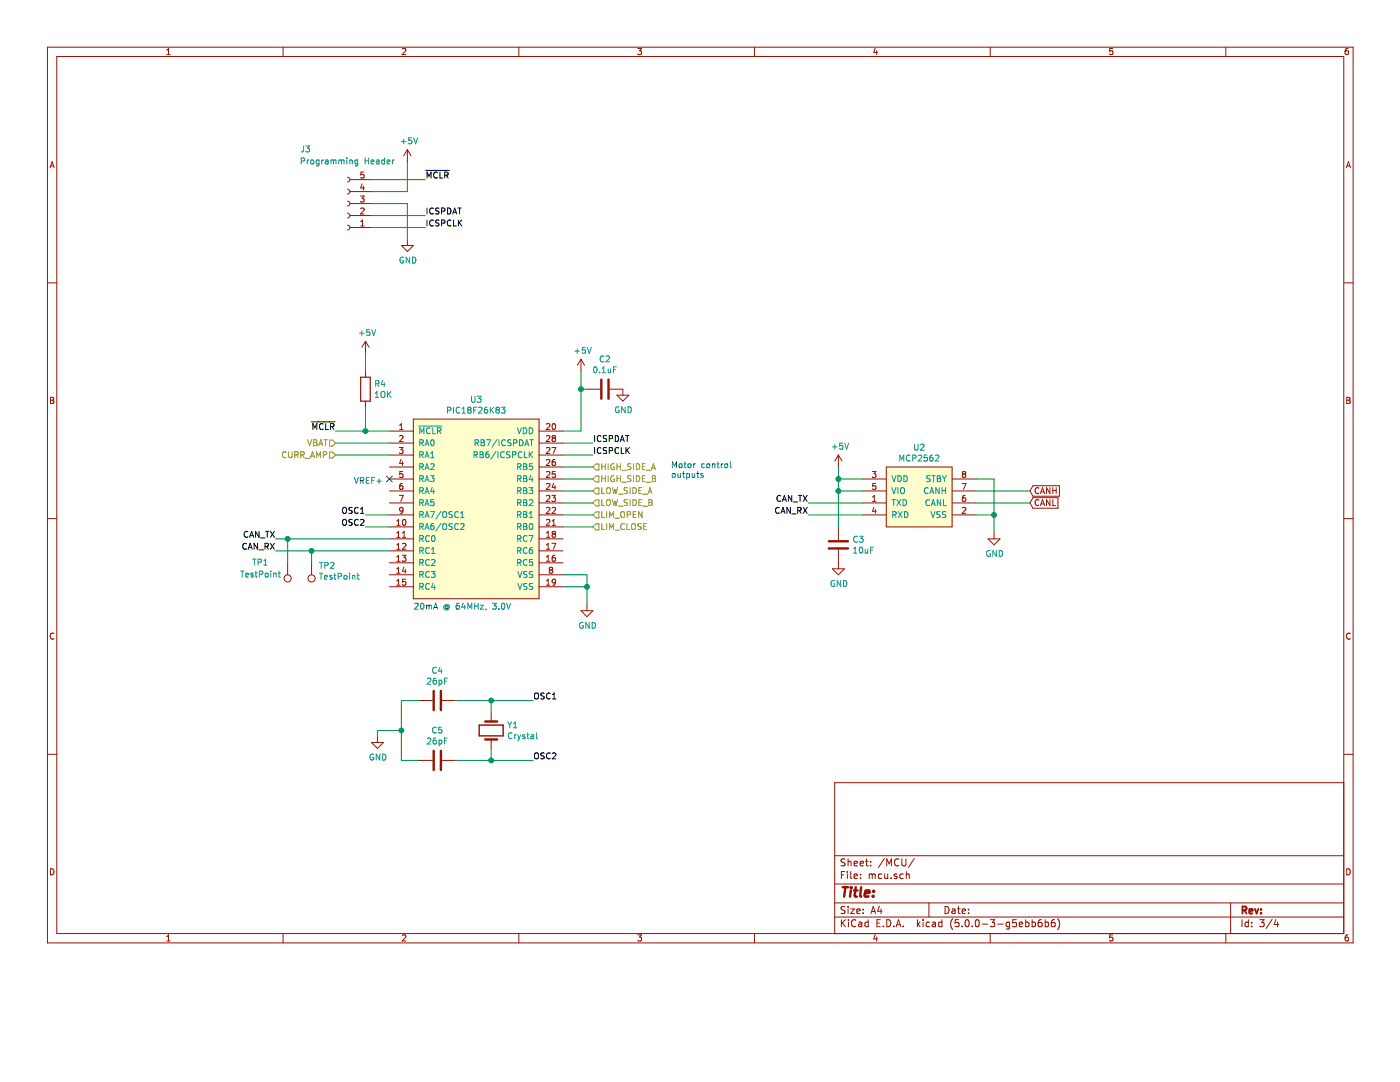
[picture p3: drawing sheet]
<svg xmlns="http://www.w3.org/2000/svg" width="279mm" height="216mm" viewBox="0 0 279 216" stroke-linecap="round" stroke-linejoin="round" font-family="sans-serif">
<g fill="#fffecd" stroke="#fffecd" stroke-width=".2">
<path d="M82.5 83.6h25.1v35.9h-25.1z" fill-rule="evenodd"/>
<path d="M176.9 93.2h13.1v11.9h-13.1z" fill-rule="evenodd"/>
</g>
<g fill="none" stroke="#981200" stroke-width=".2">
<path d="M9.5 9.4h260.5v178.7h-260.5zM11.3 11.3h256.9v175h-256.9zM33.3 10.9h.7M33.3 10l.3-.3v1.2M56.5 9.4v1.9M80.3 9.8l.5-.1 .2 .3-.8 .9h.8M103.5 9.4v1.9M127.3 9.7h.7l-.4 .4 .4 .2v.5l-.2 .1-.5-.1M150.6 9.4v1.9M174.7 9.6l-.3 .9h.7M175 10.1v.8M197.6 9.4v1.9"/>
<path d="M222.1 9.7h-.6l-.1 .6 .6-.1 .1 .6-.2 .1-.5-.1M244.6 9.4v1.9M269 9.7h-.3l-.2 .3-.1 .7 .3 .2 .4-.1-.1-.6-.3-.1-.3 .3M10 33.5l.4-1.2 .4 1.2M10.1 33.1h.6M69.4 35.4a.48 .48 0 0 1 .4 .4 .48 .48 0 0 1-.4 .5M69.4 37.8a.48 .48 0 0 1 .4 .4 .48 .48 0 0 1-.4 .5M69.8 35.8h4.3M69.8 38.2h4.3M71.9 39.1h.8l-.4 .5 .3 .1 .1 .4-.3 .2-.5-.1M72.3 36.7l-.3 .8h.7M72.6 37.1v.8"/>
<path d="M72.6 34.3h-.5l-.1 .6 .4-.1 .3 .2v.3l-.3 .2-.4-.1M81.3 29.9l-.7 1.2M81.3 29.9v2.4M81.3 29.9l.7 1.2M268.7 33.5l.4-1.2 .4 1.2M268.8 33.1h.6M9.5 56.4h1.8M69.4 40.1a.48 .48 0 0 1 .4 .5 .48 .48 0 0 1-.4 .5M69.4 42.5a.48 .48 0 0 1 .4 .5 .48 .48 0 0 1-.4 .5M69.4 44.9a.48 .48 0 0 1 .4 .5 .48 .48 0 0 1-.4 .5M69.8 40.6h4.3M69.8 43h4.3"/>
<path d="M69.8 45.4h4.3M72 45.1h.7M72 44.2l.3-.3v1.2M72 41.6l.4-.1 .3 .3-.8 .9h.8M80.1 49h2.4l-1.2 1.2zM81.3 47.8v1.2M268.2 56.4h1.8M10.1 79.3h.4l.2 .2-.2 .4 .3 .2-.3 .4h-.4zM10.1 79.9h.4M72.9 68.1v2.4M72.9 74.1v1.2M72.9 68.1l-.7 1.2"/>
<path d="M72.9 68.1l.8 1.2M115.9 71.7l-.7 1.2M115.9 71.7v2.4M115.9 71.7l.8 1.2M117.1 77.7h2.7M121.7 77.7h2.6v1.2M123.1 78.9h2.4l-1.2 1.1zM268.8 79.3h.4l.2 .2-.2 .4 .3 .2-.2 .4h-.5zM268.8 79.9h.4M72.9 80v1.2M77.7 86h4.8M77.7 88.4h4.8"/>
<path d="M77.7 98h4.8M77.7 95.6h4.8M77.7 93.2h4.8M77.7 90.8h4.8M79.7 89.3h.7l-.4 .4 .4 .2v.4l-.2 .2-.5-.1M79.7 98.9h.8l-.5 1.1M79.7 85.7h.7M79.7 84.8l.4-.3v1.2M79.7 87l.5-.1 .2 .3-.7 .9h.7M80 91.6l-.3 .9h.8M80.3 92.1v.8M80.3 96.5h-.2a.74 .74 0 0 0-.1 1.2l.3-.1 .1-.4-.2-.3h-.2l-.3 .3"/>
<path d="M80.4 94.1h-.6l-.1 .5 .5-.1 .2 .3v.3l-.2 .2-.5-.2M82.5 83.6h25.1v35.9h-25.1zM107.6 86h4.8M107.6 88.4h4.8M107.6 98h4.8M107.6 95.6h4.8M107.6 93.2h4.8M107.6 90.8h4.8M109 84.6l.5-.1 .2 .3-.7 .9h.7M109 87l.5-.1 .2 .3-.7 .9h.7M109 89.4l.5-.1 .2 .3-.7 .9h.7M109 91.8l.5-.1 .2 .3-.7 .9h.7"/>
<path d="M109 94.2l.5-.1 .2 .3-.7 .9h.7M109 96.6l.5-.1 .2 .3-.7 .9h.7M109 99l.5-.1 .2 .3-.7 .8h.7M110.1 98.9h.8l-.4 .4 .3 .1 .1 .4-.3 .2-.5-.1M110.1 89.3h.8l-.5 1.2M110.3 84.6l.2-.1a.63 .63 0 0 1 .4 .6 .63 .63 0 0 1-.4 .6l-.3-.4zM110.4 87.4l-.2-.2 .2-.3h.2l.3 .2-.3 .3M110.4 87.4l-.2 .2v.4l.2 .1h.4l.1-.2v-.3l-.3-.2M110.4 87.4h.2M110.5 96.4l-.3 .9h.7M110.8 91.7l-.4 .1-.2 .4v.6h.6l.1-.1-.1-.5-.4-.1-.2 .3M110.8 96.9v.8"/>
<path d="M110.8 94.1h-.6v.5l.4-.1 .3 .3v.3l-.3 .2-.4-.2M167.3 90.8l-.7 1.2M167.3 90.8v2.4M167.3 90.8l.7 1.2M172.1 98h4.8M172.1 95.6h4.8M174.1 94.1h.7l-.4 .4 .4 .1v.5l-.2 .2-.5-.2M174.1 99.2l.4-.3v1.1M174.8 96.5h-.6l-.1 .5 .5-.1 .2 .3v.2l-.2 .3-.5-.2M176.9 93.2h13.1v11.9h-13.1zM190 98h4.8M190 95.6h4.8"/>
<path d="M192 96.5h.8l-.5 1.2M192.3 94.6l-.3-.2 .3-.3h.2l.2 .2-.2 .3M192.3 94.6l-.3 .2v.3l.3 .2 .3-.1 .1-.1v-.3l-.2-.2M192.3 94.6h.2M192.6 98.9h-.2a.74 .74 0 0 0-.1 1.1h.3l.1-.5-.2-.2h-.2l-.3 .2M206.1 99.3h5v2.1h-5l-.5-1zM206.1 96.9h5.3v2.1h-5.3l-.5-1zM207.3 97.4a.53 .53 0 0 0-.7 .5 .53 .53 0 0 0 .7 .5M207.3 99.8a.53 .53 0 0 0-.7 .5 .53 .53 0 0 0 .7 .5M207.7 98.5l.4-1.2 .4 1.2M207.8 98.2h.5M209.5 97.3v1.2l-.7-1.2v1.2"/>
<path d="M209.5 99.7v1.2l-.7-1.2v1.2M210.1 97.3v1.2M210.1 99.7v1.2h.6M210.1 97.9h.7M210.8 97.3v1.2M9.5 103.5h1.8M57.4 112.3v2.4M62.2 112.3v2.4M77.7 105.1h4.8M77.7 107.5h4.8M77.7 109.9h4.8M77.7 112.3h4.8"/>
<path d="M77.7 114.7h4.8M77.7 117.1h4.8M77.7 102.7h4.8M77.7 100.4h4.8M79.2 104.8h.7M79.2 104l.3-.4v1.2M79.2 106.4l.3-.4v1.2M79.2 108.7l.3-.3v1.2M79.2 111.1l.3-.3v1.2M79.2 113.5l.3-.3v1.2M79.2 115.9l.3-.3v1.2M79.2 107.2h.7"/>
<path d="M79.2 109.6h.7M79.2 112h.7M79.2 114.4h.7M79.2 116.8h.7M80.3 110.8h.7l-.4 .5 .3 .1 .1 .4-.2 .2-.5-.1M80.3 108.5l.5-.1 .2 .3-.7 .9h.7M80.3 107.2h.7M80.3 106.4l.4-.4v1.2M80.4 103.8l.2-.2a.63 .63 0 0 1 .4 .6 .63 .63 0 0 1-.4 .6l-.3-.4zM80.4 101.8l-.2 .2-.3-.1-.2-.1 .1-.4 .4-.2 .2 .3-.1 .8-.4 .1M80.6 113.1l-.3 .9h.8M80.9 113.6v.8"/>
<path d="M80.9 115.6h-.5l-.1 .6 .5-.2 .2 .3v.3l-.2 .2-.5-.1M107.6 105.1h4.8M107.6 107.5h4.8M107.6 109.9h4.8M107.6 112.3h4.8M107.6 114.7h4.8M107.6 117.1h4.8M107.6 102.7h4.8M107.6 100.4h4.8M109 103.8l.5-.2 .2 .4-.7 .8h.7M109 107.2h.7M109 109.6h.7"/>
<path d="M109 112h.7M109 116.8h.7M109 106.4l.4-.4v1.2M109 108.7l.4-.3v1.2M109 111.1l.4-.3v1.2M109 115.9l.4-.3v1.2M109 101.4l.5-.2 .2 .4-.7 .8h.7M109.9 113.7l-.3 .2v.3l.3 .2 .3-.1 .1-.1v-.3l-.2-.2M109.9 113.7l-.3-.2 .3-.3h.2l.2 .2-.2 .3M109.9 113.7h.2M110.1 108.4h.8l-.5 1.2M110.2 104.8h.7"/>
<path d="M110.2 101.4l.4-.2 .3 .4-.8 .8h.8M110.2 104l.3-.4v1.2M110.4 106.5l-.2 .3v.3l.2 .1h.4l.1-.2v-.2l-.3-.3M110.4 106.5l-.2-.2 .2-.3h.2l.3 .3-.3 .2M110.4 106.5h.2M110.8 110.8l-.4 .1-.2 .4v.6h.6l.1-.1-.1-.5h-.4l-.2 .2M110.9 116.1l-.3 .2h-.3l-.1-.6 .4-.1 .3 .2-.1 .7-.2 .2-.3 .1M166.1 113.5h2.4l-1.2 1.2zM167.3 105.1v2.7M167.3 109.7v3.8M172.1 102.7h4.8M172.1 100.4h4.8"/>
<path d="M174.1 100h.7M174.4 101.2l-.3 .8h.8M174.7 101.6v.8M190 102.7h4.8M190 100.4h4.8M192 101.4l.5-.2 .2 .4-.7 .8h.7M197.2 107.5h2.4l-1.2 1.2zM198.4 106.3v1.2M207.7 100.9l.4-1.2 .4 1.2M207.8 100.5h.5M268.2 103.5h1.8M10.8 126.4a.54 .54 0 0 0-.8 .5 .54 .54 0 0 0 .8 .5"/>
<path d="M83.7 139.8h2.6M88.2 139.8h2.7M115.9 121.9h2.4l-1.2 1.2zM117.1 120.7v1.2M269.5 126.4a.54 .54 0 0 0-.8 .5 .54 .54 0 0 0 .8 .5M9.5 150.5h1.8M74.1 148.1h2.4l-1.2 1.2zM75.3 147v1.1M83.7 151.7h2.6M88.2 151.7h2.7M98 142.2v1.8M98 147.5v1.8"/>
<path d="M268.2 156.2h-101.6v30.1M268.2 150.5h1.8M10.1 173.4a.62 .62 0 0 1 .7 .6 .62 .62 0 0 1-.7 .6zM166.6 176.4h101.6M166.6 170.8h101.6M167.9 174.6h.5M168.6 173.9h-.7v1.4M168.6 171.4h-.5l-.3 .2 .2 .4 .6 .3v.4l-.2 .1-.6-.1M169.1 173.9v.1M169.1 174.4v.9M169.3 171.4v1.4M169.3 172l.1-.1h.4l.1 .9"/>
<path d="M169.8 173.9v1.2l.2 .2M170.4 172.3l.7-.1v-.3h-.4l-.3 .1 .1 .7h.6M170.4 174.9l.7-.2v-.2l-.4-.1-.3 .2 .1 .6h.6M171.7 172.3l.6-.1v-.3h-.4l-.2 .1v.7h.6M171.7 175.2v.1M171.7 174.5v.1M172.7 171.9h.6M172.9 171.4v1.2l.4 .2M173.5 174.5l.4-.1 .2 .2M173.5 174.4v.9M173.7 172.7v.1M173.7 171.9v.1"/>
<path d="M174.1 174.6l.2-.2 .3 .1 .1 .8M174.1 174.6v.7M176 174.5l-.4-.1-.3 .2v.6l.3 .1 .4-.1M176.5 171.3l-1.2 1.8M176.6 174.4v.8l.4 .1 .2-.1M177 172.8v-1.4l.5 1 .4-1v1.4M177.2 174.4v.9M177.8 175.2v.1M179 174.5l-.4-.1-.1 .2v.2l.5 .1v.3h-.5M179.4 171.5a.67 .67 0 0 0-1 .5 .67 .67 0 0 0 .7 .8l.3-.1M180 171.4v1.1l.3 .3h.2l.3-.3v-1.1M180.3 174.5l-.4-.1-.3 .2v.6l.3 .1 .4-.1"/>
<path d="M180.9 174.5l.2-.1 .3 .1 .1 .8M180.9 173.9v1.4M182.5 171.3l-1.2 1.8M268.8 173.4a.62 .62 0 0 1 .7 .6 .62 .62 0 0 1-.7 .6zM33.3 186.9l.3-.4v1.3M33.3 187.8h.7M56.5 186.3v1.8M80.3 186.6l.5-.1 .2 .4-.8 .9h.8M103.5 186.3v1.8M127.3 186.5h.7l-.4 .5 .4 .1v.5l-.2 .2-.5-.2M150.6 186.3v1.8M166.6 183h101.6"/>
<path d="M166.6 180.2h101.6M167.9 183.5v1.4M168.1 184.1l.6 .8M168.6 181l-.5-.1-.3 .2 .2 .4 .6 .3v.4l-.2 .1-.6-.1M168.7 183.5l-.8 .8M169.3 180.9v.1M169.3 181.4v.9M169.3 183.5v.2M169.3 184v.9M169.8 181.4h.7l-.7 .9h.7M170.8 183.7a.56 .56 0 0 0-.7-.1 .56 .56 0 0 0-.2 .7 .53 .53 0 0 0 .3 .6 .53 .53 0 0 0 .6-.1M171 181.8l.7-.1-.1-.3h-.4l-.2 .2 .1 .6h.5"/>
<path d="M171.4 184.1h.5l.1 .8M172 184.3l-.5 .1-.2 .2 .2 .3 .5-.1M172.3 181.4v.2M172.3 182.2v.1M173.3 184.1l-.4-.1-.3 .3 .1 .5 .2 .1 .4-.1M173.3 183.5v1.4M173.8 182.3l.5-1.4 .5 1.4M173.9 181.9h.7M174.7 186.5l-.3 .9h.7M175 187v.8M175 184.2h.5M175.5 180.8l-.3 1h.8"/>
<path d="M175.7 183.5h-.7v1.4h.7M175.8 181.4v.9M176.3 184.8v.1M177 183.5a.71 .71 0 0 1 .8 .7 .71 .71 0 0 1-.8 .7zM178.4 184.8v.1M178.9 184.9l.4-1.4 .5 1.4M179 184.5h.6M180.3 184.8v.1M183.1 183.5v1.4M183.2 184.4l.4 .5M183.6 184l-.5 .5M184.2 183.5v.2"/>
<path d="M184.2 184v.9M185.4 180.2v2.8M185.5 184.1l-.4-.1-.3 .3 .1 .5 .2 .1 .4-.1M186.1 184.1h.5l.1 .8M186.7 184.3l-.7 .3 .2 .3 .5-.1M188 184.1l-.4-.1-.3 .3 .1 .5 .2 .1 .4-.1M188 183.5v1.4M188.6 180.9a.71 .71 0 0 1 .8 .7 .71 .71 0 0 1-.8 .7zM190 181.4h.5l.1 .9M190.1 183.3a1.61 1.61 0 0 0 0 2.2M190.6 181.7l-.5 .1-.2 .2 .2 .3 .5-.1M191.1 181.4h.5"/>
<path d="M191.3 180.9v1.2l.3 .2M191.3 183.5h-.6l-.1 .7 .7-.1 .1 .2-.1 .5-.2 .1-.5-.1M192 184.8v.1M192 181.8l.7-.1-.1-.3h-.4l-.2 .2 .1 .6h.5M192.7 183.7l.3-.2a.76 .76 0 0 1 .4 .7 .76 .76 0 0 1-.4 .7l-.3-.1-.1-.4zM193.3 182.2v.1M193.3 181.4v.2M194 184.8v.1M194.7 183.7l.4-.2a.8 .8 0 0 1-.1 1.4l-.3-.1-.1-.4zM196 184.4h1.1M197.6 186.3v1.8M197.6 183.5h.9l-.5 .6 .5 .1v.6l-.3 .1-.6-.1"/>
<path d="M199.1 184.4h1.1M201.5 184.1l-.4-.1-.3 .3 .1 .5 .2 .1 .4-.1M201.5 184l-.1 1.3-.2 .1-.3-.1M202.8 183.5h-.7v.7l.7-.1v.7l-.2 .1-.5-.1M203.4 184.5l.7-.2-.1-.2-.4-.1-.2 .2 .1 .6h.5M204.7 184.1l.4-.1 .3 .3-.2 .5h-.5M204.7 183.5v1.4M206 184.1l.4-.1 .2 .3v.5l-.2 .1-.4-.1M206 183.5v1.4M207.8 183.5l-.4 .1a1.04 1.04 0 0 0-.1 1.2l.4 .1 .2-.1 .1-.5-.3-.2h-.4l-.1 .2M208.6 184.1l.4-.1 .3 .3-.2 .5h-.5M208.6 183.5v1.4"/>
<path d="M210.5 183.5l-.4 .1a1.09 1.09 0 0 0-.2 1.2l.4 .1 .2-.1 .1-.5-.3-.2h-.4l-.1 .2M211.1 183.3a1.61 1.61 0 0 1 0 2.2M222.1 186.5h-.6l-.1 .6 .6-.1 .1 .6-.2 .2-.5-.2M244.6 186.3v1.8M245.6 180.2v6.1M247.9 183.5v1.4M249.1 184.1l-.4-.1-.2 .3 .1 .5h.5M249.1 183.5v1.4M249.8 184.8v.1M249.8 184.1v.1M251.4 183.5h.9l-.5 .6 .4 .1v.6l-.2 .1-.6-.1M253.9 183.4l-1.2 1.9"/>
<path d="M254.6 183.4l-.3 1.1h.9M255 184v.9M269 186.5l-.3 .1-.2 .2-.1 .7 .3 .3 .4-.2-.1-.6h-.3l-.3 .2"/>
<circle cx="57.4" cy="115.4" r=".72"/>
<circle cx="62.2" cy="115.4" r=".72"/>
</g>
<g fill="none" stroke="#009596" stroke-width=".2">
<path d="M60.1 32.1h.6l.1-.2-.1-.3-.6-.1v1.2M60.6 29.1v.9l-.2 .3h-.3M61 29.1h.8l-.4 .5 .3 .1 .1 .4-.3 .2-.5-.1M61.3 31.9v.8M61.7 31.9l-.4 .2M62.1 32l.3-.1 .2 .2-.1 .6-.4-.1zM63.7 32l-.4-.1-.2 .2 .1 .6h.5M63.7 31.9v1l-.3 .2-.3-.1M64.2 31.9v.8M64.6 31.9l-.4 .2M65 32h.4l.1 .7M65.5 32.2l-.6 .2 .1 .3h.5"/>
<path d="M66.1 32l.3-.1 .2 .2M66.1 31.9v.8M66.6 32.1l.1-.2 .3 .1 .1 .7M66.6 32.1v.6M67.6 32l.4-.1 .2 .2M67.6 31.9v.8M68.2 32.1l.1-.2 .3 .1 .1 .7M68.2 32.1v.6M69.2 31.5v.1M69.2 31.9v.8M69.8 32h.5v.7M69.8 31.9v.8"/>
<path d="M71.4 32l-.4-.1-.2 .2 .1 .6h.5M71.4 31.9l-.1 1.1-.1 .1-.3-.1M72.9 31.5v1.2M72.9 32.1h.7M73.6 31.5v1.2M74.1 32.3l.5-.1v-.2l-.4-.1-.1 .2v.6h.5M75.2 32h.4l.1 .7M75.7 32.2l-.6 .2 .2 .3h.4M76.7 32l-.3-.1-.2 .2 .1 .6h.4M76.7 31.5v1.2M77.3 32.3l.5-.1v-.2l-.4-.1-.1 .2v.6h.5M78.3 31.9v.8"/>
<path d="M78.7 31.9l-.4 .2M80.1 28.2h.9M80.6 27.8v.9M82.2 27.5h-.6l-.1 .6 .2-.1h.4l.1 .6-.2 .1-.5-.1M82.6 27.5l.3 1.2 .5-1.2M80.5 51.4a.55 .55 0 0 0-.7 .5 .55 .55 0 0 0 .7 .5l.1-.4h-.3M81.8 51.3v1.2l-.7-1.2v1.2M82.3 51.3a.6 .6 0 0 1 .7 .6 .6 .6 0 0 1-.7 .6zM71.7 66.5h.9M72.2 66v.9M73.8 65.7h-.6v.6l.1-.1 .4 .1 .1 .5-.2 .1-.4-.1M74.2 65.7l.4 1.2 .4-1.2"/>
<path d="M74.9 79.3h.7M74.9 78.4l.3-.3v1.2M75 76.6l.6-.1v-.4l-.6-.2v1.2M75.3 76.6l.3 .5M76.1 78.3l.2-.2a.41 .41 0 0 1 .5 .4v.6l-.5 .2-.2-.2zM76.4 75.9l-.3 .8h.7M76.7 76.3v.8M77.3 78.1v1.2M77.5 78.6l.5 .7M78 78.1l-.7 .7M94.1 79.1v.9l.2 .3 .4-.1 .1-.2v-.9M95.3 79.1h.7l-.4 .4 .3 .1v.5l-.1 .2-.5-.2"/>
<path d="M114.8 70.1h.9M115.2 69.6v.9M116.8 69.3h-.6v.6l.2-.1h.4v.6l-.2 .1-.4-.1M117.2 69.3l.4 1.2 .4-1.2M118.6 73.3l.1-.1a.63 .63 0 0 1 .5 .6 .63 .63 0 0 1-.5 .6l-.2-.5zM119.6 74.3v.1M120.2 74.4h.6M120.2 73.5l.3-.3v1.2M120.5 71.1a.53 .53 0 0 0-.7 .5 .53 .53 0 0 0 .7 .5M121 71.1l.4-.1 .3 .3-.8 .9h.8M121.4 73.6v.7h.5M121.9 73.6v.8"/>
<path d="M122.4 73.8h.5M123 73.2h-.6v1.2M83.5 85h4.7M83.8 86.5v-1.1l.4 .8 .4-.8v1.1M83.8 88.4l.6-.1v-.4l-.6-.2v1.2M83.8 90.8l.6-.1v-.4l-.6-.2v1.2M83.8 93.1l.6-.1v-.4l-.6-.1v1.2M83.8 95.5l.6-.1v-.4l-.6-.1v1.2M83.8 97.9l.6-.1v-.4l-.6-.1v1.2M84.1 88.4l.4 .5M84.1 90.8l.4 .5M84.1 93.1l.4 .6"/>
<path d="M84.1 95.5l.4 .6M84.1 97.9l.4 .6M84.8 88.9l.4-1.2 .4 1.2M84.8 91.3l.4-1.2 .4 1.2M84.8 93.7l.4-1.2 .4 1.2M84.8 96.1l.4-1.2 .4 1.2M84.8 98.5l.4-1.2 .4 1.2M84.9 88.6h.6M84.9 91h.6M84.9 93.4h.6M84.9 95.8h.6M84.9 98.2h.6"/>
<path d="M85.8 85.5a.53 .53 0 0 0-.7 .4 .53 .53 0 0 0 .7 .5M85.9 94.9h.7l-.4 .5 .4 .1-.1 .6-.6-.1M86 92.6l.4-.1 .2 .4-.7 .8h.7M86 91.3h.6M86 90.5l.3-.4v1.2M86.1 87.9l.1-.2a.65 .65 0 0 1 .4 .6 .65 .65 0 0 1-.4 .6l-.2-.4zM86.2 97.3l-.2 .8h.7M86.4 85.4v1.1h.5M86.5 97.7v.8M86.6 99.7h-.6v.6l.1-.2 .4 .1 .1 .6-.2 .1-.4-.1M87.3 86l.6-.1 .1-.1-.1-.3-.6-.1v1.1M87.6 86l.4 .5"/>
<path d="M89.3 81.9l.6-.1 .1-.2-.1-.2-.6-.2v1.2M90.5 81.2v1.2M91.8 81.4a.53 .53 0 0 0-.7 0 .53 .53 0 0 0 0 .7l.3 .3 .4-.1M92.2 82.4h.7M92.2 81.6l.4-.4v1.2M93.6 81.8l-.3-.3 .3-.3h.2l.2 .3-.2 .3M93.6 81.8l-.3 .2v.2l.3 .2h.3l.1-.2v-.2l-.2-.2M93.6 81.8h.2M94.5 81.8h.4M94.6 90.8l.6-.1v-.4l-.6-.2v1.2M94.8 88.4l.6-.1 .1-.2-.1-.2-.6-.2v1.2M94.9 90.8l.4 .5"/>
<path d="M95.1 88.4l.4 .5M95.1 81.2h-.6v1.2M95.5 81.4l.5-.2 .2 .4-.8 .8h.8M95.8 90.1h.4l.2 .3-.2 .3 .3 .2-.2 .4h-.5zM95.8 90.7h.4M96 87.7l.6 .2v.2l-.2 .2 .3 .2-.1 .4h-.6zM96 88.3h.4M97.1 87.7h.8l-.5 1.2M97.2 81.2h-.2a.74 .74 0 0 0-.1 1.2l.4-.1v-.5l-.4-.1-.3 .2M97.5 90.1l-.4 .2-.2 .4 .1 .6h.5l.1-.2-.1-.4-.3-.1-.3 .2M97.8 81.2v1.2M98 81.8l.5 .6"/>
<path d="M98.5 81.2l-.7 .7M99 90.1l-1 1.5M99.2 87.7l-1 1.5M99.2 81.8l-.2-.3 .2-.3h.2l.3 .3-.3 .3M99.2 81.8l-.2 .2v.3l.2 .1h.4l.1-.2v-.2l-.3-.2M99.2 81.8h.2M99.4 90.1v1.2M99.6 87.7v1.2M100.1 81.2h.7l-.4 .5 .3 .1v.5l-.1 .1-.5-.1M100.6 90.3a.55 .55 0 0 0-.7 .4 .55 .55 0 0 0 .7 .6v-.1M100.8 87.9a.53 .53 0 0 0-.7 .4 .53 .53 0 0 0 .7 .5M101.8 90.2l-.5-.1-.2 .2v.3l.6 .2 .1 .3-.3 .2h-.4"/>
<path d="M102 87.8l-.5-.1-.2 .3 .1 .3 .5 .2v.3l-.1 .1h-.5M102.3 90.8l.6-.1 .1-.2-.1-.2-.6-.2v1.2M102.5 88.4l.6-.1v-.4l-.6-.2v1.2M103.2 85.4l.4 1.1 .4-1.1M103.3 93.1h.6v-.5l-.6-.1v1.2M103.3 95.5h.6v-.5l-.6-.1v1.2M103.3 97.9h.6v-.5l-.6-.1v1.2M103.6 97.9l.4 .6M103.6 95.5l.4 .6M103.6 93.1l.4 .6M103.7 87.7a.6 .6 0 0 1 .7 .6 .6 .6 0 0 1-.7 .6zM104.2 90.3a.53 .53 0 0 0-.7 0 .53 .53 0 0 0 0 .7l.3 .3 .4-.1"/>
<path d="M104.4 85.4a.6 .6 0 0 1 .7 .5 .6 .6 0 0 1-.7 .6zM104.5 92.5l.6 .1v.4l-.2 .1 .3 .2-.1 .4h-.6zM104.5 94.9l.6 .1v.4l-.2 .1 .3 .2-.1 .4h-.6zM104.5 97.3l.6 .1v.4l-.2 .1 .3 .2-.1 .3-.6 .1zM104.5 99.7l.6 .1v.3l-.2 .2 .3 .2-.1 .3-.6 .1zM104.5 97.9h.4M104.5 95.5h.4M104.5 93.1h.4M104.7 90.1v1.2h.5M104.7 88.9l.4-1.2 .4 1.2M104.8 88.6h.6M105.6 97.3h.7l-.4 .5 .4 .1v.5l-.2 .1-.5-.1"/>
<path d="M105.6 85.4a.6 .6 0 0 1 .7 .5 .6 .6 0 0 1-.7 .6zM105.6 99.8l.5-.1 .2 .3-.7 .9h.7M105.6 90.1v1.2M105.7 87.7h.7M105.8 90.7l.5 .6M105.9 94.9l-.3 .8h.8M106.1 87.7v1.2M106.2 95.3v.8M106.3 92.5h-.6l-.1 .6 .2-.1 .5 .1v.5l-.2 .1-.5-.1M106.3 90.1l-.7 .7M123.5 81.2a.55 .55 0 0 0-.7 .6 .55 .55 0 0 0 .7 .5l.1-.4h-.3M124.8 81.2v1.2l-.7-1.2v1.2"/>
<path d="M125.3 81.2a.6 .6 0 0 1 .7 .6 .6 .6 0 0 1-.7 .6zM166.1 89.2h.9M166.6 88.7v.9M168.2 88.4h-.6v.6l.1-.1 .4 .1 .1 .5-.2 .1-.4-.1M168.6 88.4l.4 1.2 .4-1.2M178 99.7h.7M178 94.9l.4 1.2 .4-1.2M178 97.3l.4 1.2 .4-1.2M178.4 99.7v1.2M179 99.7l.8 1.2M179.2 94.9a.6 .6 0 0 1 .7 .6 .6 .6 0 0 1-.7 .6zM179.2 97.3v1.2"/>
<path d="M179.6 92v-1.2l.4 .9 .4-.9v1.2M179.8 97.5l.2-.2a.41 .41 0 0 1 .5 .4v.6l-.5 .2-.2-.2zM179.8 99.7l-.8 1.2M180.2 99.7a.6 .6 0 0 1 .7 .6 .6 .6 0 0 1-.7 .6zM180.4 94.9a.6 .6 0 0 1 .7 .6 .6 .6 0 0 1-.7 .6zM181.6 90.9a.53 .53 0 0 0-.7 .5 .53 .53 0 0 0 .7 .5M182.1 91.4h.6l.1-.5-.7-.1v1.2M182.5 88.6v1l.3 .2h.3l.1-.2v-1M183.3 90.9l.4-.1 .2 .3-.7 .9h.7M183.7 88.7l.5-.1 .2 .4-.7 .8h.7M185 90.8h-.5l-.1 .6 .5-.1 .2 .2v.3l-.2 .2-.5-.1M185.2 97.4a.53 .53 0 0 0-.7 .5 .53 .53 0 0 0 .7 .5"/>
<path d="M185.5 99.8a.53 .53 0 0 0-.7 .5 .53 .53 0 0 0 .7 .5M185.6 98.5l.4-1.2 .4 1.2M185.6 95l-.4-.1-.3 .2 .1 .3 .6 .3v.3l-.2 .1h-.5M185.7 98.2h.5M186 94.9h.6M186.1 90.8h-.2l-.3 .3v.7l.2 .2 .4-.1v-.4l-.2-.2h-.2l-.2 .2M186.3 94.9v1.2M186.7 90.9l.4-.1 .3 .3-.8 .9h.8M187.1 94.9h.3l.3 .2-.3 .4 .3 .2-.2 .4h-.4zM187.1 95.5h.3M187.4 97.3v1.2l-.6-1.2v1.2M187.7 99.7v1.2l-.6-1.2v1.2"/>
<path d="M188 97.9h.7M188 97.3v1.2M188.1 94.9l.4 .6M188.3 99.7v1.2h.6M188.5 95.5v.6M188.7 97.3v1.2M188.9 94.9l-.4 .6M48 114h.7M48.3 114v1.1M49 114.7l.6-.1-.1-.2h-.3l-.2 .1 .1 .6h.4M50.4 111.6h.7M50.5 114.4h-.3l-.1 .1v.2l.4 .1v.3h-.4"/>
<path d="M50.8 111.6v1.2M50.9 114.4h.5M51.1 114v1l.3 .1M51.5 112.2l.6-.1v-.4l-.6-.1v1.2M51.8 114.6l.5-.1 .2-.1-.1-.3-.6-.1v1.1M52.6 112.8h.7M52.6 111.9l.4-.3v1.2M53 114.4h.3l.2 .2-.1 .5-.4-.1zM54 114v.1M54 114.4v.7M54.6 114.5l.5-.1v.7M54.6 114.4v.7"/>
<path d="M55.5 114.4h.5M55.7 114v1l.3 .1M63.7 112.2h.7M63.7 114.4h.7M64.1 114.4v1.2M64.1 112.2v1.2M64.8 115.2l.5-.1v-.3h-.4l-.1 .2v.5h.5M64.8 112.8l.7-.1v-.4l-.7-.1v1.2M66 112.3l.4-.1 .3 .3-.8 .9h.8M66.2 114.8h-.2l-.2 .2v.1l.4 .1v.3h-.4M66.6 114.8h.5M66.8 114.4v1l.3 .2"/>
<path d="M67.5 115h.6l.1-.2-.1-.3-.6-.1v1.2M68.7 114.8h.3l.3 .2-.2 .5h-.4zM69.8 114.4v.1M69.8 114.8v.8M70.3 114.9l.5-.1v.8M70.3 114.8v.8M71.2 114.8h.5M71.4 114.4v1l.3 .2M83.8 100.3l.6-.1v-.4l-.6-.1v1.2M83.8 102.7l.6-.1v-.4l-.6-.1v1.2M83.8 105.1l.6-.1v-.4l-.6-.1v1.2M83.8 107.5l.6-.1v-.4l-.6-.1v1.2"/>
<path d="M83.8 109.9l.6-.1v-.4l-.6-.2v1.2M83.8 112.3l.6-.1v-.4l-.6-.2v1.2M83.8 114.6h.6v-.5l-.6-.1v1.2M83.8 117l.6-.1v-.4l-.6-.1v1.2M84.1 105.1l.4 .6M84.1 107.5l.4 .6M84.1 109.9l.4 .5M84.1 112.3l.4 .5M84.1 114.6l.4 .6M84.1 117l.4 .6M84.1 100.3l.4 .6M84.1 102.7l.4 .6"/>
<path d="M84.8 105.7l.4-1.2 .4 1.2M84.8 100.9l.4-1.2 .4 1.2M84.8 103.3l.4-1.2 .4 1.2M84.9 105.3h.6M84.9 100.5h.6M84.9 102.9h.6M85.7 107a.53 .53 0 0 0-.8 .5 .53 .53 0 0 0 .8 .4M85.7 109.4a.53 .53 0 0 0-.8 .4 .53 .53 0 0 0 .8 .5M85.7 111.8a.53 .53 0 0 0-.8 .4 .53 .53 0 0 0 .8 .5M85.7 114.1a.53 .53 0 0 0-.8 .5 .53 .53 0 0 0 .8 .5M85.7 116.5a.53 .53 0 0 0-.8 .5 .53 .53 0 0 0 .8 .5M85.9 102.1h.8l-.5 1.2"/>
<path d="M86.1 114h.7l-.4 .5 .3 .1 .1 .4-.2 .2-.5-.1M86.1 111.8l.5-.2 .2 .4-.7 .8h.7M86.1 110.4h.7M86.1 109.6l.4-.4v1.2M86.2 107l.2-.1a.63 .63 0 0 1 .4 .6 .63 .63 0 0 1-.4 .6l-.3-.5zM86.4 116.4l-.3 .8h.8M86.5 104.5h-.3l-.2 .5v.5l.5 .1v-.6l-.3-.1-.2 .3M86.7 116.8v.8M88 104.4l-1 1.5M88 102l-1 1.6M88.4 104.6l.2-.1a.41 .41 0 0 1 .5 .4v.6l-.5 .2-.2-.2zM88.4 102.2l.2-.1a.41 .41 0 0 1 .5 .4v.6l-.5 .2-.2-.2z"/>
<path d="M90.3 104.5h-.5l-.1 .1v.4l.5 .2 .1 .2-.3 .3-.4-.1M90.3 102.1h-.5l-.1 .1v.4l.5 .2 .1 .3-.3 .2-.4-.1M91.5 104.6a.54 .54 0 0 0-.8 .5 .54 .54 0 0 0 .7 .5l.1-.1M91.5 102.2a.54 .54 0 0 0-.8 .5 .54 .54 0 0 0 .7 .5h.1M91.9 104.6l.5-.1 .2 .3-.7 .9h.7M91.9 103.3h.7M91.9 102.4l.4-.3v1.2M103.3 105.1l.6-.1v-.4l-.6-.1v1.2M103.3 107.5l.6-.1v-.4l-.6-.1v1.2M103.3 109.9l.6-.1v-.4l-.6-.2v1.2M103.3 112.3l.6-.1v-.4l-.6-.2v1.2M103.3 100.3h.6v-.5l-.6-.1v1.2"/>
<path d="M103.3 102.7h.6v-.5l-.6-.1v1.2M103.4 116.4l.4 1.2 .4-1.2M103.4 114l.4 1.2 .4-1.2M103.6 112.3l.4 .5M103.6 109.9l.4 .5M103.6 107.5l.4 .6M103.6 105.1l.4 .6M103.6 102.7l.4 .6M103.6 100.3l.4 .6M104.5 104.5l.6 .1v.3l-.2 .1 .3 .3-.1 .3-.6 .1zM104.5 102.1l.6 .1v.3l-.2 .2 .3 .2-.1 .3-.6 .1zM104.5 105h.4"/>
<path d="M104.5 102.7h.4M104.5 100.3h.4M105.2 107a.53 .53 0 0 0-.8 .5 .53 .53 0 0 0 .8 .4M105.2 109.4a.53 .53 0 0 0-.8 .4 .53 .53 0 0 0 .8 .5M105.2 111.8a.53 .53 0 0 0-.8 .4 .53 .53 0 0 0 .8 .5M105.2 114.1l-.5-.1-.2 .1v.4l.6 .2 .1 .3-.2 .2h-.5M105.2 116.5l-.5-.1-.2 .1v.4l.6 .2 .1 .3-.2 .2h-.5M105.6 106.9h.8l-.5 1.2M105.6 103.3h.7M105.6 102.4l.4-.3v1.2M105.7 104.6l.2-.1a.63 .63 0 0 1 .4 .6 .63 .63 0 0 1-.4 .6l-.3-.5zM106.2 109.2h-.2a.74 .74 0 0 0-.1 1.2l.4-.1v-.5l-.4-.1-.3 .2"/>
<path d="M106.3 111.6h-.6l-.1 .6 .2-.1 .5 .1v.5l-.2 .1-.5-.1M106.3 114.1l-.4-.1-.3 .3 .1 .3 .6 .2v.3l-.7 .1M106.3 116.5l-.4-.1-.3 .3 .1 .2 .6 .3v.3l-.7 .1M166.5 115.9a.55 .55 0 0 0-.7 .5 .55 .55 0 0 0 .7 .6l.1-.5h-.3M167.8 115.8v1.2l-.7-1.2v1.2M168.3 115.8a.6 .6 0 0 1 .7 .6 .6 .6 0 0 1-.7 .6zM170.3 110.4h.7M170.3 109.5l.4-.3v1.2M171.1 107.1a.53 .53 0 0 0-.8 .5 .53 .53 0 0 0 .8 .5M171.5 107h.7l-.4 .5 .4 .1v.4l-.2 .2-.5-.1M171.6 109.3l.2-.1a.63 .63 0 0 1 .4 .6 .63 .63 0 0 1-.4 .6l-.3-.5zM172.7 109.6v.7l.5-.1"/>
<path d="M173.2 109.6v.8M173.7 109.7h.5M174.3 109.2h-.6v1.2M178.2 102.7l.6-.1v-.4l-.6-.1v1.2M178.5 102.7l.4 .6M179.3 102.1l.8 1.2M180.1 102.1l-.8 1.2M180.5 102.1a.6 .6 0 0 1 .7 .6 .6 .6 0 0 1-.7 .6zM185.8 102.1l.4 1.2 .4-1.2M185.9 100.9l.3-1.2 .4 1.2M186 100.5h.5M187.6 102.1h-.4l-.2 .1v.3l.5 .3 .1 .3-.2 .2-.5-.1"/>
<path d="M188.8 102.1h-.5l-.2 .2 .1 .3 .5 .2v.4h-.6M197.6 109.9a.55 .55 0 0 0-.7 .6 .55 .55 0 0 0 .7 .5v-.5h-.2M198.8 109.8v1.2l-.7-1.2v1.2M199.4 109.8a.6 .6 0 0 1 .7 .6 .6 .6 0 0 1-.7 .6zM85.3 135.4l.4-.1 .3 .3-.8 .9h.8M87 135.3l-.4 .1-.2 .4 .1 .6 .5 .1 .1-.2-.1-.5h-.3l-.3 .2M87.1 133.3a.53 .53 0 0 0-.8 .4 .53 .53 0 0 0 .8 .5M87.6 135.8l.4-.1 .2 .2-.1 .6h-.5M87.6 135.7v1.2M87.8 133.1l-.3 .8h.8M88.1 133.5v.8M88.7 135.9h.4"/>
<path d="M89.3 135.3h-.6v1.2M116.3 124.3a.55 .55 0 0 0-.6 .5 .55 .55 0 0 0 .6 .5l.1-.4h-.2M117.6 124.2v1.2l-.7-1.2v1.2M118.2 124.2a.6 .6 0 0 1 .6 .6 .6 .6 0 0 1-.6 .6zM74.5 150.5a.55 .55 0 0 0-.7 .6 .55 .55 0 0 0 .7 .5l.1-.4h-.3M75.8 150.5v1.2l-.7-1.2v1.2M76.4 150.5a.6 .6 0 0 1 .6 .6 .6 .6 0 0 1-.6 .6zM85.3 147.4l.4-.1 .3 .3-.8 .9h.8M87 147.3l-.4 .1-.2 .4 .1 .5 .5 .1 .1-.2-.1-.4-.3-.1-.3 .3M87.1 145.2a.53 .53 0 0 0-.8 .5 .53 .53 0 0 0 .8 .5M87.6 147.7v1.2M87.6 147.7h.4l.2 .2-.1 .5h-.5"/>
<path d="M88.1 145.1h-.5l-.1 .6 .5-.2 .2 .3v.3l-.2 .2-.5-.1M88.7 147.8h.4M89.3 147.3h-.6v1.2M101.3 144l.4 .7M101.7 144.7v.5M102.1 144l-.4 .7M102.2 146.3a.53 .53 0 0 0-.8 .5 .53 .53 0 0 0 .8 .5M102.5 145.2h.6M102.5 144.4l.3-.4v1.2M102.7 146.6v.8M103 146.6l-.3 .2M103.3 146.6l.3 .8"/>
<path d="M103.6 147.4l-.3 .4M103.9 146.6l-.3 .8M104.7 146.7l-.2-.1-.2 .2 .1 .2 .3 .1v.3h-.4M105.1 146.6h.5M105.3 146.2v1l.3 .2M106 146.7h.5v.7M106.5 146.9l-.6 .2 .1 .3h.5M107.1 146.2v1l.1 .2"/>
</g>
<g fill="none" stroke="#009300" stroke-width=".2">
<path d="M74.1 35.8h10.8M81.3 32.3v5.9h-7.2M74.1 40.6h7.2v7.2M74.1 45.4h10.8M74.1 43h10.8M72.9 70.5v3.6M115.9 74.1v11.9h-3.5M115.9 77.7h1.2M67 88.4h10.7M67 90.8h10.7M67 86h10.7M72.9 81.2v4.8"/>
<path d="M112.4 98h5.9M112.4 95.6h5.9M112.4 88.4h5.9M112.4 90.8h5.9M112.4 93.2h5.9M167.3 93.2v11.9M167.3 98h4.8M167.3 95.6h4.8M194.8 98h10.8M194.8 95.6h3.6v10.7M55 109.9h22.7M55 107.5h22.7"/>
<path d="M57.4 107.5v4.8M62.2 109.9v2.4M72.9 102.7h4.8M72.9 105.1h4.8M112.4 114.7h4.7v6M112.4 117.1h4.7M112.4 100.4h5.9M112.4 102.7h5.9M112.4 105.1h5.9M161.3 100.4h10.8M161.3 102.7h10.8M194.8 100.4h10.8"/>
<path d="M194.8 102.7h3.6M83.7 139.8h-3.6v11.9h3.6M90.9 139.8h15.5M98 139.8v2.4M80.1 145.8h-4.8v1.2M90.9 151.7h15.5M98 149.3v2.4"/>
</g>
<g fill="none" stroke="#000" stroke-width=".2">
<path d="M85 34h4.7M85.2 35.5v-1.2l.4 .9 .4-.9v1.2M87.3 34.5a.53 .53 0 0 0-.8 .4 .53 .53 0 0 0 .8 .5M87.8 34.3v1.2h.5M88.8 35l.5-.1 .1-.2v-.2l-.6-.2v1.2M89 35l.4 .5M85.2 41.5v1.2M85.2 43.9v1.2M86.5 41.6a.54 .54 0 0 0-.8 .5 .54 .54 0 0 0 .7 .6l.1-.1M86.5 44a.54 .54 0 0 0-.8 .5 .54 .54 0 0 0 .7 .5h.1M87.6 41.6l-.4-.1-.2 .1v.4l.5 .2 .1 .3-.2 .2h-.5M87.6 44l-.4-.1-.2 .1v.3l.5 .3 .1 .3-.2 .2-.5-.1"/>
<path d="M88.1 42.1h.6l.1-.5-.7-.1v1.2M88.1 44.5h.6l.1-.5-.7-.1v1.2M89.3 41.5a.6 .6 0 0 1 .7 .6 .6 .6 0 0 1-.7 .6zM90 44a.53 .53 0 0 0-.7 .5 .53 .53 0 0 0 .7 .5M90.4 42.7l.3-1.2 .4 1.2M90.4 42.4h.6M90.5 43.9v1.2h.6M91.4 41.5h.7M91.5 43.9v1.2M91.6 44.4l.6 .7M91.7 41.5v1.2M92.2 43.9l-.7 .7"/>
<path d="M62.2 84.2h4.7M62.4 85.7v-1.2l.4 .9 .4-.9v1.2M64.5 84.6a.53 .53 0 0 0-.7 .1 .53 .53 0 0 0 0 .7l.3 .3 .4-.1M65 84.5v1.2h.6M66 85.1l.6-.1v-.4l-.6-.1v1.2M66.2 85.1l.5 .6M118.7 86.9v1.2M118.7 89.3v1.2M119.9 87a.54 .54 0 0 0-.7 .5 .54 .54 0 0 0 .7 .6v-.1M119.9 89.4a.54 .54 0 0 0-.7 .5 .54 .54 0 0 0 .7 .5M121.1 87l-.5-.1-.2 .1v.4l.6 .2 .1 .3-.3 .2h-.4M121.1 89.4l-.5-.1-.2 .1v.3l.6 .3 .1 .3-.3 .2-.4-.1"/>
<path d="M121.6 87.5h.6v-.5l-.6-.1v1.2M121.6 89.9h.6v-.5l-.6-.1v1.2M122.8 86.9a.6 .6 0 0 1 .7 .6 .6 .6 0 0 1-.7 .6zM123.4 89.4a.53 .53 0 0 0-.7 .5 .53 .53 0 0 0 .7 .5M123.8 88.1l.4-1.2 .4 1.2M123.9 87.8h.6M124 89.3v1.2h.5M124.8 86.9h.7M124.9 89.3v1.2M125.1 89.8l.5 .7M125.2 86.9v1.2M125.6 89.3l-.7 .7"/>
<path d="M155.8 99a.53 .53 0 0 0-.7 .4 .53 .53 0 0 0 .7 .5M156.3 99.7h.5M158 98.9v1.1l-.7-1.1v1.1M159.3 98.9h.7M159.7 98.9v1.1M160.3 98.9l.8 1.1M161.1 98.9l-.8 1.1M49.2 108.5a.53 .53 0 0 0-.8 .5 .53 .53 0 0 0 .8 .5M49.5 106.1a.53 .53 0 0 0-.8 .5 .53 .53 0 0 0 .8 .5M49.5 109.6l.4-1.2 .4 1.2M49.6 109.3h.6M49.8 107.2l.4-1.2 .4 1.2"/>
<path d="M49.9 106.9h.6M51.4 108.4v1.2l-.7-1.2v1.2M51.7 106v1.2l-.7-1.2v1.2M51.7 109.7h.9M52 107.3h.9M52.9 109h.6v-.5l-.6-.1v1.2M53 106h.7M53.2 109l.4 .6M53.3 106v1.2M54 106l.8 1.2M54 108.4l.8 1.2M54.8 106l-.8 1.2"/>
<path d="M54.8 108.4l-.8 1.2M68.4 101.4l.2-.2a.42 .42 0 0 1 .6 .4l-.2 .8h-.5a.87 .87 0 0 1-.1-1zM68.4 103.8l.2-.2a.42 .42 0 0 1 .6 .4l-.2 .8h-.5a.87 .87 0 0 1-.1-1zM70.3 101.3l-.5-.1-.1 .2v.3l.5 .2 .1 .3-.2 .2h-.5M70.3 103.7l-.5-.1-.1 .2v.3l.5 .2 .1 .3-.2 .2h-.5M71.5 101.4a.53 .53 0 0 0-.8 .4 .53 .53 0 0 0 .8 .5M71.5 103.8a.53 .53 0 0 0-.8 .4 .53 .53 0 0 0 .8 .5M71.9 101.6l.4-.4v1.2M71.9 102.4h.7M71.9 103.8l.5-.2 .2 .4-.7 .8h.7M155.5 101.4a.53 .53 0 0 0-.7 .4 .53 .53 0 0 0 .7 .5M155.8 102.4l.5-1.2 .4 1.2"/>
<path d="M156 102.1h.5M156.1 100l.4-1.1 .4 1.1M157.7 101.2v1.2l-.7-1.2v1.2M158 102.6h.9M158.3 100.2h.9M159.2 101.9l.6-.1v-.4l-.6-.2v1.2M159.5 101.9l.4 .5M160.3 101.2l.8 1.2M161.1 101.2l-.8 1.2M106.7 138.4l.3-.1a.41 .41 0 0 1 .5 .4l-.1 .6-.4 .2-.3-.2zM108.6 138.3h-.4l-.3 .2 .1 .3 .6 .2v.4h-.7M109.8 138.4a.53 .53 0 0 0-.7 .5 .53 .53 0 0 0 .7 .5"/>
<path d="M110.3 139.5h.7M110.3 138.6l.3-.3v1.2M106.7 150.4l.3-.2a.41 .41 0 0 1 .5 .4l-.1 .7-.4 .1-.3-.1zM108.6 150.3l-.4-.1-.3 .3 .1 .3 .6 .2v.3l-.7 .1M109.8 150.3a.53 .53 0 0 0-.7 .5 .53 .53 0 0 0 .7 .5M110.3 150.3l.4-.1 .3 .4-.8 .8h.8"/>
</g>
<path d="M72 75.3h1.9v4.7h-1.9z" fill="none" stroke="#981200" stroke-width=".24"/>
<g fill="none" stroke="#981200" stroke-width=".48">
<path d="M120 75.7v3.9M121.4 75.7v3.9M165.4 109.4h3.8M165.4 108h3.8M86.6 137.9v3.8M88 137.9v3.8M86.6 149.8v3.8M88 149.8v3.8M96.8 144h2.4M96.8 147.5h2.4M168.2 177h1.1M168.7 177l-.2 1.9"/>
<path d="M169.8 177.7l-.2 1.2M169.9 177v.2M169.9 177l.1 .1-.1 .1M170.4 177.7h.7M170.8 177l-.2 1.7v.1l.4 .1M171.9 177l-.2 1.7 .2 .2M172.6 178.3l.9-.2v-.3l-.5-.1-.4 .2v.9h.7M174.2 178.8v.1M174.4 177.8h.1l-.2 .1M174.4 177.8l-.1 .1"/>
</g>
<path d="M95.6 144.7h4.8v2.1h-4.8z" fill="none" stroke="#981200" stroke-width=".29"/>
<g fill="none" stroke="#969400" stroke-width=".2">
<path d="M57.1 90.3a.53 .53 0 0 0-.7 0 .53 .53 0 0 0 0 .7l.3 .3 .4-.1M57.6 90.1v1l.2 .2h.4l.1-.2v-1M58.8 90.8l.7-.1v-.4l-.7-.2v1.2M59.1 90.8l.4 .5M60 90.8l.7-.1v-.4l-.7-.2v1.2M60.3 90.8l.4 .5M60.9 91.4h1M61.4 87.7l.4 1.2 .4-1.2M62 91.3l.4-1.2 .4 1.2M62.1 91h.6M62.6 87.7h.4l.2 .3-.2 .3 .3 .2-.2 .4h-.5zM62.6 88.3h.4"/>
<path d="M63.2 91.3v-1.2l.4 .9 .4-.9v1.2M63.6 88.9l.4-1.2 .4 1.2M63.7 88.6h.6M64.5 90.8l.7-.1v-.4l-.7-.2v1.2M64.6 87.7h.7M65 87.7v1.2M65.8 87.8h.6l.6 .6-.6 .6h-.6zM65.8 90.2h.6l.6 .6-.6 .6h-.6zM118.3 95.6l.6-.6h.6v1.2h-.6zM118.3 98l.6-.6h.6v1.2h-.6zM118.9 92.6h.6v1.2h-.6l-.6-.6zM120.1 92.5v1.2"/>
<path d="M120.1 94.9v1.2M120.1 97.3v1.2h.6M120.1 99.7v1.2h.6M120.1 93.1h.7M120.1 95.5h.7M120.8 92.5v1.2M120.8 94.9v1.2M121.1 97.5l.2-.2a.42 .42 0 0 1 .5 .4v.6l-.5 .2-.2-.2zM121.1 99.9l.2-.2a.42 .42 0 0 1 .5 .4v.6l-.5 .2-.2-.2zM121.4 92.5v1.2M121.4 94.9v1.2M122.2 97.3l.3 1.2 .2-.9 .2 .9 .3-1.2"/>
<path d="M122.2 99.7l.3 1.2 .2-.9 .2 .9 .3-1.2M122.6 92.6a.54 .54 0 0 0-.7 .5 .54 .54 0 0 0 .7 .5v-.4h-.2M122.6 95a.54 .54 0 0 0-.7 .5 .54 .54 0 0 0 .7 .5v-.4h-.2M123.1 93.1h.7M123.1 92.5v1.2M123.1 94.9v1.2M123.1 95.5h.7M123.4 98.6h.9M123.8 92.5v1.2M123.8 94.9v1.2M124.1 93.8h.9M124.1 96.2h.9"/>
<path d="M125.2 97.4l-.4-.1-.2 .1 .1 .4 .4 .2 .1 .3-.2 .2-.5-.1M125.2 99.8l-.4-.1-.2 .1 .1 .4 .4 .2 .1 .3-.2 .2-.5-.1M125.7 97.3v1.2M125.7 99.7v1.2M125.9 92.6l-.4-.1-.2 .1v.4l.5 .2 .1 .3-.2 .2h-.5M125.9 95l-.4-.1-.2 .1v.4l.5 .2 .1 .3-.2 .2h-.5M126.3 97.3a.6 .6 0 0 1 .7 .6 .6 .6 0 0 1-.7 .6zM126.3 99.7a.6 .6 0 0 1 .7 .6 .6 .6 0 0 1-.7 .6zM126.4 92.5v1.2M126.4 94.9v1.2M127 92.5a.6 .6 0 0 1 .7 .6 .6 .6 0 0 1-.7 .6zM127 94.9a.6 .6 0 0 1 .7 .6 .6 .6 0 0 1-.7 .6z"/>
<path d="M127.5 97.9h.4M128.1 97.3h-.6v1.2h.6M128.1 99.7h-.6v1.2h.6M128.2 93.1h.4M128.2 95.5h.4M128.3 98.6h.9M128.8 92.5h-.6v1.2h.6M128.8 94.9h-.6v1.2h.6M129 93.8h.9M129 96.2h.9M129.3 98.5l.4-1.2 .4 1.2M129.4 98.2h.6"/>
<path d="M129.5 99.7l.6 .1v.2l-.2 .3 .3 .2-.1 .3-.6 .1zM130 93.7l.4-1.2 .4 1.2M130.1 93.4h.6M130.2 95.5h.4M130.2 94.9l.6 .1v.2l-.2 .3 .3 .2-.1 .4h-.6zM118.3 100.4l.6-.6h.6v1.2h-.6zM118.3 102.7l.6-.6h.6v1.2h-.6zM118.3 105.1l.6-.6h.6v1.2h-.6zM120.1 102.1v1.2h.6M120.1 104.5v1.2h.6M121.1 102.1v1.2M121.1 104.5v1.2"/>
<path d="M121.7 103.3v-1.2l.3 .8 .4-.8v1.2M121.7 105.7v-1.2l.3 .8 .4-.8v1.2M122.7 103.4h.9M122.7 105.8h.9M123.4 101h.9M123.9 102.2l.2-.1a.42 .42 0 0 1 .6 .4l-.1 .6-.5 .2-.2-.2zM124.6 104.6a.53 .53 0 0 0-.7 .1 .53 .53 0 0 0 0 .7l.4 .3 .3-.2M125.1 104.5v1.2h.6M125.2 102.7l.6-.1v-.4l-.6-.1v1.2M126.1 104.6l.2-.1a.41 .41 0 0 1 .5 .4v.6l-.5 .2-.2-.2zM126.4 102.7h.4M126.9 102.1h-.5v1.2h.5"/>
<path d="M127.5 100.3h.4M128 104.5h-.5l-.2 .2 .1 .3 .5 .2v.3l-.6 .1M128.1 102.1v1.2l-.6-1.2v1.2M128.3 101h.9M128.5 105h.4M129 104.5h-.5v1.2h.5M129.5 100.3h.4"/>
</g>
<g fill="none" stroke="#0327cd" stroke-width=".2">
<path d="M70.7 95.3l.4 1.2 .4-1.2M71.9 95.9l.6-.1 .1-.1-.1-.3-.6-.1v1.2M72.2 95.9l.4 .6M73.1 95.8h.4M73.7 95.3h-.6v1.2h.6M74.2 95.8h.4M74.8 95.3h-.6v1.2M75.2 96h.9M75.7 95.6v.9M134.2 93.3v-1.2l.4 .9 .4-.9v1.2M134.2 94.6l.2-.1 .3 .1v.6l-.5-.1zM135.3 94.5v.7l.5-.1"/>
<path d="M135.6 92.6l.5 .1-.1 .6h-.2l-.3-.2zM135.8 94.5v.8M136.2 94.5h.5M136.4 94.1v1l.3 .2M136.5 92.5h.4M136.7 92.1v1.1l.2 .1M137 94.5h.4l.2 .2-.1 .5h-.5M137 94.5v1.2M137.3 92.7l.2-.2 .4 .2-.1 .6-.5-.1zM138.1 94.5l.1 .7 .4-.1M138.4 92.5v.8M138.6 94.5v.8"/>
<path d="M138.8 92.5l-.4 .3M139.1 94.5h.4M139.2 94.1v1l.3 .2M140.3 94.5h-.3l-.2 .1 .1 .2 .4 .1v.3h-.5M140.6 92.6l-.4-.1-.2 .3 .1 .5h.5M141.2 92.6l.4 .1v.6h-.3l-.3-.2zM142.2 92.7l.4-.1 .1 .7M142.2 92.5v.8M143.1 92.5h.4M143.3 92.1v1.1l.2 .1M143.9 92.5v.8M144.3 92.5l-.4 .3"/>
<path d="M144.7 92.6l.5 .1-.1 .6h-.2l-.3-.2zM145.8 92.1v1.1l.1 .1M82.8 120.5l.4-.1 .3 .3-.8 .9h.8M84 120.5l.2-.1a.65 .65 0 0 1 .4 .6 .65 .65 0 0 1-.4 .6l-.3-.5zM85.1 120.8v.8M85.1 120.9l.4-.1 .1 .1M85.6 120.9l.2-.1h.3v.8M85.6 120.9v.7M86.5 121.6l.4-1.2 .4 1.2M86.7 121.2h.5M89.4 121a.29 .29 0 0 0-.4-.1 .29 .29 0 0 0 0 .5 .29 .29 0 0 0 .4-.1M89.4 120.9v.4"/>
<path d="M89.4 121.3l.1 .1a.53 .53 0 0 0-.4-.9 .53 .53 0 0 0-.5 .9 .56 .56 0 0 0 .9 .2M91.6 120.4h-.2a.74 .74 0 0 0-.1 1.2l.3-.1 .1-.4-.2-.3h-.2l-.3 .3M92.5 120.3l-.3 .8h.7M92.7 120.8v.8M93.4 121.6v-1.2l.4 .8 .4-.8v1.2M94.7 120.4v1.2M94.7 120.9h.7M95.4 120.4v1.2M95.9 120.8h.6l-.6 .8h.6M97 121.5l-.1 .2M98.3 120.4h.8l-.5 .4 .4 .1v.5l-.2 .2-.5-.2M99.6 121.4v.2"/>
<path d="M100.2 120.5l.2-.1a.65 .65 0 0 1 .4 .6 .65 .65 0 0 1-.4 .6l-.3-.5zM101.1 120.4l.4 1.2 .4-1.2"/>
</g>
<path d="M77.1 95l1.2 1.2M78.3 95l-1.2 1.2" fill="none" stroke="#011996" stroke-width=".2"/>
<g fill="#009300" stroke="#009300" stroke-width=".2">
<circle cx="167.3" cy="95.6" r=".48"/>
<circle cx="72.9" cy="86" r=".48"/>
<circle cx="117.1" cy="117.1" r=".48"/>
<circle cx="62.2" cy="109.9" r=".48"/>
<circle cx="198.4" cy="102.7" r=".48"/>
<circle cx="167.3" cy="98" r=".48"/>
<circle cx="115.9" cy="77.7" r=".48"/>
<circle cx="57.4" cy="107.5" r=".48"/>
<circle cx="98" cy="139.8" r=".48"/>
<circle cx="98" cy="151.7" r=".48"/>
<circle cx="80.1" cy="145.8" r=".48"/>
</g>
<path d="M248 181.6h.6l.2-.2-.1-.4-.2-.1h-.5v1.4M248.3 181.6l.5 .7M249.3 181.8l.7-.1-.1-.3h-.4l-.2 .2 .1 .6h.5M250.4 181.4l.4 .9 .3-.9M251.7 182.2v.1M251.7 181.4v.2" fill="none" stroke="#981200" stroke-width=".36"/>
</svg>
